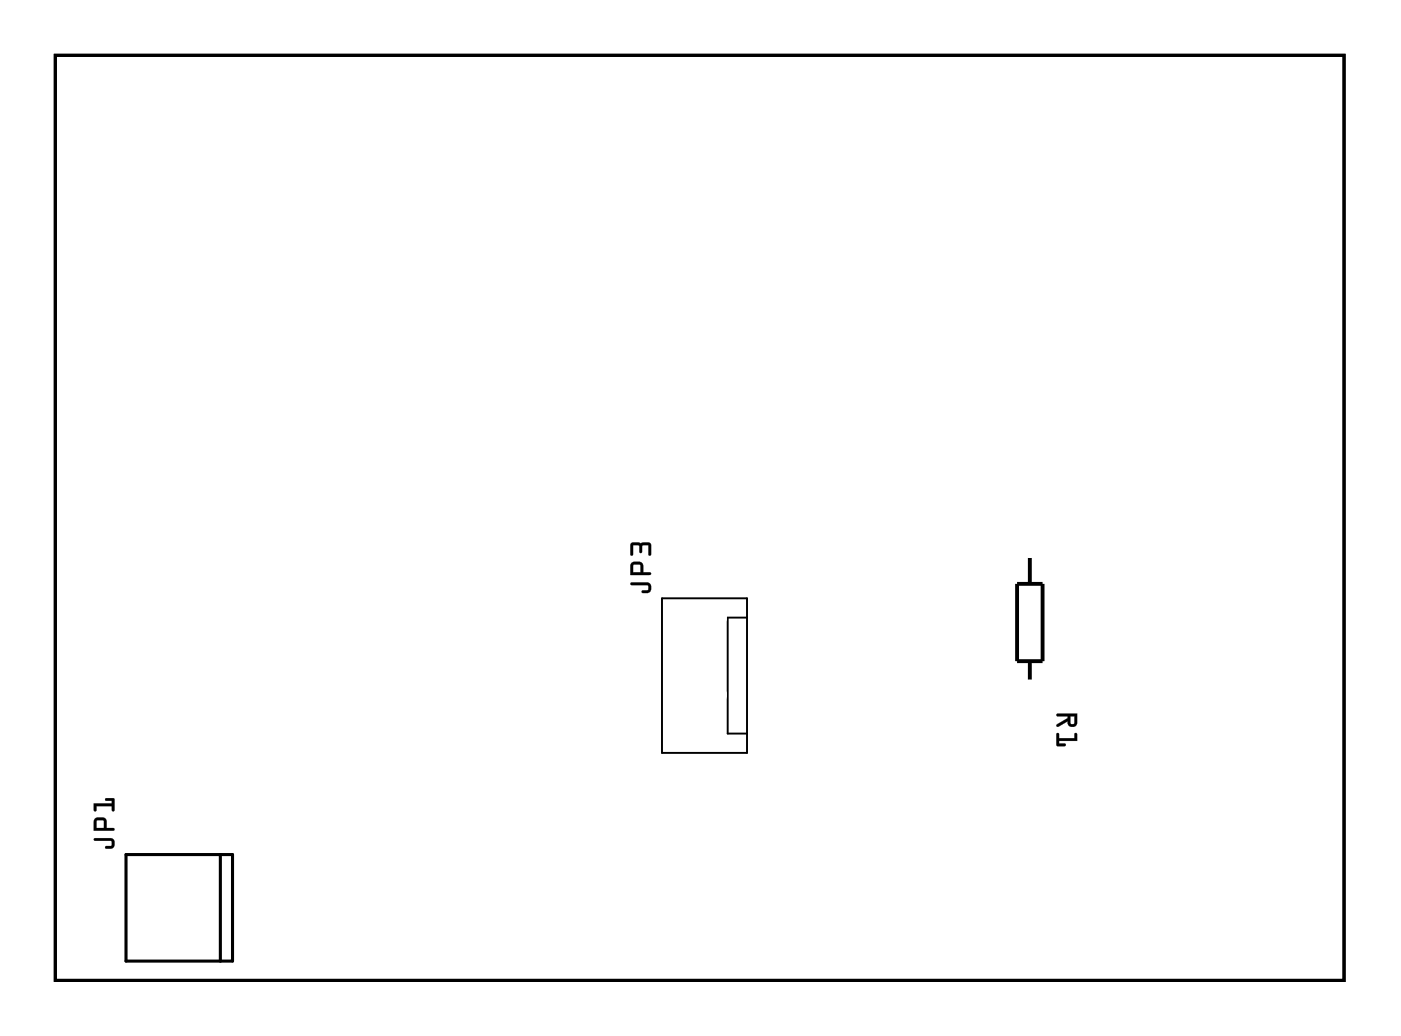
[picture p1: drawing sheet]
<svg xmlns="http://www.w3.org/2000/svg" width="92mm" height="68mm" viewBox="0 0 92 68" stroke-linecap="round" stroke-linejoin="round" font-family="sans-serif">
<path d="M3.6 3.6h84.7v60.8h-84.7zM8.3 56.2h7v7h-7zM14.5 56.2v7" fill="none" stroke="#000" stroke-width=".2"/>
<g fill="#000">
<path d="M3.6 3.6v60.8h84.7v-60.8zM3.6 3.6h84.7v60.8h-84.7z"/>
<path d="M41.5 38.3h1a.36 .36 0 0 1 .3 .3 .36 .36 0 0 1-.3 .4h-.3v-.1v-.1h.4v-.3h-1.1zM41.5 37l.2-.1h.4l.2 .2v.5h.4l.1 .1-1.4 .1zM41.6 37.1v.5h.5v-.5zM41.5 35.7h1.2l.1 .1v.7h-.2v-.7l-.4 .1v.4h-.1h-.1v-.4l-.4-.1v.6l-.1 .1z"/>
<path d="M41.4 38.3h1.1a.37 .37 0 0 1 .3 .3 .37 .37 0 0 1-.3 .4h-.2a.1 .1 0 0 1-.1-.1 .1 .1 0 0 1 .1-.1h.3v-.3h-1.1zM41.5 38.3v.1l1.1 .1v.3l-.4 .1v.1h.3a.35 .35 0 0 0 .3-.4 .35 .35 0 0 0-.3-.3zM41.5 37l.2-.1h.4l.2 .2v.5h.4a.1 .1 0 0 1 .1 .1 .1 .1 0 0 1-.1 .1h-1.3v-.6zM41.5 37l-.1 .8 1.4-.1-.1-.1h-.4l-.1-.5-.1-.2zM41.6 37.1v.5h.5v-.5zM41.6 37.1h.5v.5h-.5zM41.5 35.7h1.2l.1 .1v.6a.1 .1 0 0 1-.1 .1 .1 .1 0 0 1-.1-.1v-.6l-.4 .1v.4a.1 .1 0 0 1-.1 .1 .1 .1 0 0 1-.1-.1v-.4l-.4-.1v.6a.1 .1 0 0 1-.1 .1 .1 .1 0 0 1-.1-.1zM41.5 35.7v.8l.1-.1v-.6h.4v.5h.1h.1v-.5h.4v.7h.2v-.7l-.1-.1z"/>
<path d="M6.2 55.1h1.1a.36 .36 0 0 1 .2 .3 .36 .36 0 0 1-.2 .4h-.3l-.1-.1 .1-.1h.3v-.3h-1zM6.2 53.8l.2-.1h.4l.2 .2v.5h.5v.1l-1.3 .1zM6.4 53.9l-.1 .5h.5v-.5zM6.2 52.8h1.2v-.2h-.4l-.1-.1h.6v.8h-.1v-.3h-1.1v.3h-.1z"/>
<path d="M6.2 55.1h1.1a.37 .37 0 0 1 .2 .3 .37 .37 0 0 1-.2 .4h-.3a.1 .1 0 0 1-.1-.1 .1 .1 0 0 1 .1-.1h.3v-.3h-1zM6.2 55.1l.1 .1 1 .1v.3l-.4 .1 .1 .1h.3a.35 .35 0 0 0 .2-.4 .35 .35 0 0 0-.2-.3zM6.2 53.8l.2-.1h.4l.2 .2v.5h.4a.1 .1 0 0 1 .1 .1 .1 .1 0 0 1-.1 .1h-1.2v-.6zM6.2 53.8v.8l1.3-.1v-.1h-.5v-.5l-.2-.1zM6.4 53.9l-.1 .5h.5v-.5zM6.4 53.9h.4v.5h-.5zM6.2 52.8h1.2v-.2h-.4a.1 .1 0 0 1-.1-.1 .1 .1 0 0 1 .1-.1l.5 .1v.7a.1 .1 0 0 1-.1 .1 .1 .1 0 0 1-.1-.1l.1-.2h-1.1l.1 .2a.1 .1 0 0 1-.1 .1 .1 .1 0 0 1-.1-.1zM6.2 52.8v.5h.1v-.3h1.1v.3h.1v-.8h-.6l.1 .1h.4v.2z"/>
<path d="M69.5 46.9h1.3v.6a.31 .31 0 0 1-.4 .3 .31 .31 0 0 1-.2-.4l-.7 .4-.1-.2 .8-.4v-.1h-.7zM70.3 47.1v.4l.3 .1v-.5zM69.5 48.2h.1v.3h1v-.3h.1l.1 .5h-1.2v.2h.4v.1h-.5z"/>
<path d="M69.4 46.9h1.4v.6a.32 .32 0 0 1-.4 .3 .32 .32 0 0 1-.2-.4l-.6 .4a.11 .11 0 0 1-.2-.1 .1 .1 0 0 1 .1-.1l.7-.4v-.1h-.7zM69.5 46.9v.2h.7v.1l-.7 .4v.2l.7-.4a.31 .31 0 0 0 .2 .4 .31 .31 0 0 0 .4-.3v-.6zM70.3 47.1l.1 .4 .2 .1v-.5zM70.3 47.1h.3v.5l-.3-.1zM69.4 48.2h.2v.3h1v-.2a.1 .1 0 0 1 .1-.1 .1 .1 0 0 1 .1 .1v.4h-1.2v.2h.4a.1 .1 0 0 1 .1 .1 .1 .1 0 0 1-.1 0h-.6zM69.5 48.2v.8h.5v-.1h-.4v-.2h1.2l-.1-.5h-.1v.3h-1v-.3z"/>
</g>
<path d="M66.8 38.4h1.7v5.1h-1.7zM67.7 36.5v1.9M67.7 43.5v1.3" fill="none" stroke="#000" stroke-width=".25"/>
<path d="M43.5 39.3h5.6v10.2h-5.6zM49.1 40.6h-1.3v7.6h1.3" fill="none" stroke="#000" stroke-width=".13"/>
<circle cx="60.9" cy="25.9" r=".45" fill="#fff"/>
<circle cx="60.9" cy="25.9" r=".45" fill="none" stroke="#fff" stroke-width=".58"/>
<circle cx="83.7" cy="20.8" r=".45" fill="#fff"/>
<circle cx="83.7" cy="20.8" r=".45" fill="none" stroke="#fff" stroke-width=".58"/>
<circle cx="83.7" cy="23.4" r=".45" fill="#fff"/>
<circle cx="83.7" cy="23.4" r=".45" fill="none" stroke="#fff" stroke-width=".58"/>
<circle cx="83.7" cy="25.9" r=".45" fill="#fff"/>
<circle cx="83.7" cy="25.9" r=".45" fill="none" stroke="#fff" stroke-width=".58"/>
<circle cx="83.7" cy="28.4" r=".45" fill="#fff"/>
<circle cx="83.7" cy="28.4" r=".45" fill="none" stroke="#fff" stroke-width=".58"/>
<circle cx="83.7" cy="31" r=".45" fill="#fff"/>
<circle cx="83.7" cy="31" r=".45" fill="none" stroke="#fff" stroke-width=".58"/>
<circle cx="60.9" cy="23.4" r=".45" fill="#fff"/>
<circle cx="60.9" cy="23.4" r=".45" fill="none" stroke="#fff" stroke-width=".58"/>
<circle cx="60.9" cy="20.8" r=".45" fill="#fff"/>
<circle cx="60.9" cy="20.8" r=".45" fill="none" stroke="#fff" stroke-width=".58"/>
<circle cx="60.9" cy="28.4" r=".45" fill="#fff"/>
<circle cx="60.9" cy="28.4" r=".45" fill="none" stroke="#fff" stroke-width=".58"/>
<circle cx="83.7" cy="33.5" r=".45" fill="#fff"/>
<circle cx="83.7" cy="33.5" r=".45" fill="none" stroke="#fff" stroke-width=".58"/>
<circle cx="83.7" cy="36.1" r=".45" fill="#fff"/>
<circle cx="83.7" cy="36.1" r=".45" fill="none" stroke="#fff" stroke-width=".58"/>
<circle cx="83.7" cy="38.6" r=".45" fill="#fff"/>
<circle cx="83.7" cy="38.6" r=".45" fill="none" stroke="#fff" stroke-width=".58"/>
<circle cx="83.7" cy="41.1" r=".45" fill="#fff"/>
<circle cx="83.7" cy="41.1" r=".45" fill="none" stroke="#fff" stroke-width=".58"/>
<circle cx="83.7" cy="43.7" r=".45" fill="#fff"/>
<circle cx="83.7" cy="43.7" r=".45" fill="none" stroke="#fff" stroke-width=".58"/>
<circle cx="83.7" cy="46.2" r=".45" fill="#fff"/>
<circle cx="83.7" cy="46.2" r=".45" fill="none" stroke="#fff" stroke-width=".58"/>
<circle cx="83.7" cy="48.7" r=".45" fill="#fff"/>
<circle cx="83.7" cy="48.7" r=".45" fill="none" stroke="#fff" stroke-width=".58"/>
<circle cx="83.7" cy="51.3" r=".45" fill="#fff"/>
<circle cx="83.7" cy="51.3" r=".45" fill="none" stroke="#fff" stroke-width=".58"/>
<circle cx="83.7" cy="53.8" r=".45" fill="#fff"/>
<circle cx="83.7" cy="53.8" r=".45" fill="none" stroke="#fff" stroke-width=".58"/>
<circle cx="83.7" cy="56.3" r=".45" fill="#fff"/>
<circle cx="83.7" cy="56.3" r=".45" fill="none" stroke="#fff" stroke-width=".58"/>
<circle cx="60.9" cy="38.6" r=".45" fill="#fff"/>
<circle cx="60.9" cy="38.6" r=".45" fill="none" stroke="#fff" stroke-width=".58"/>
<circle cx="60.9" cy="41.1" r=".45" fill="#fff"/>
<circle cx="60.9" cy="41.1" r=".45" fill="none" stroke="#fff" stroke-width=".58"/>
<circle cx="60.9" cy="43.7" r=".45" fill="#fff"/>
<circle cx="60.9" cy="43.7" r=".45" fill="none" stroke="#fff" stroke-width=".58"/>
<circle cx="60.9" cy="46.2" r=".45" fill="#fff"/>
<circle cx="60.9" cy="46.2" r=".45" fill="none" stroke="#fff" stroke-width=".58"/>
<circle cx="60.9" cy="48.7" r=".45" fill="#fff"/>
<circle cx="60.9" cy="48.7" r=".45" fill="none" stroke="#fff" stroke-width=".58"/>
<circle cx="60.9" cy="51.3" r=".45" fill="#fff"/>
<circle cx="60.9" cy="51.3" r=".45" fill="none" stroke="#fff" stroke-width=".58"/>
<circle cx="60.9" cy="53.8" r=".45" fill="#fff"/>
<circle cx="60.9" cy="53.8" r=".45" fill="none" stroke="#fff" stroke-width=".58"/>
<circle cx="60.9" cy="56.3" r=".45" fill="#fff"/>
<circle cx="60.9" cy="56.3" r=".45" fill="none" stroke="#fff" stroke-width=".58"/>
<circle cx="60.9" cy="31" r=".45" fill="#fff"/>
<circle cx="60.9" cy="31" r=".45" fill="none" stroke="#fff" stroke-width=".58"/>
<circle cx="60.9" cy="33.5" r=".45" fill="#fff"/>
<circle cx="60.9" cy="33.5" r=".45" fill="none" stroke="#fff" stroke-width=".58"/>
<circle cx="60.9" cy="36.1" r=".45" fill="#fff"/>
<circle cx="60.9" cy="36.1" r=".45" fill="none" stroke="#fff" stroke-width=".58"/>
<path d="M6.9 10.8h1.6v1.5h-1.6z" fill="#fff"/>
<path d="M6.9 10.8h1.6v1.5h-1.6z" fill="none" stroke="#fff" stroke-width=".76" stroke-linecap="butt"/>
<circle cx="7.7" cy="31.6" r=".74" fill="#fff"/>
<circle cx="7.7" cy="31.6" r=".74" fill="none" stroke="#fff" stroke-width=".76" stroke-linecap="butt"/>
<circle cx="7.7" cy="11.6" r=".74" fill="#fff"/>
<circle cx="7.7" cy="11.6" r=".74" fill="none" stroke="#fff" stroke-width=".76" stroke-linecap="butt"/>
<circle cx="52.7" cy="31.6" r=".74" fill="#fff"/>
<circle cx="52.7" cy="31.6" r=".74" fill="none" stroke="#fff" stroke-width=".76" stroke-linecap="butt"/>
<circle cx="52.7" cy="11.6" r=".74" fill="#fff"/>
<circle cx="52.7" cy="11.6" r=".74" fill="none" stroke="#fff" stroke-width=".76" stroke-linecap="butt"/>
<path d="M7 30.9h1.4v1.4h-1.4z" fill="#fff"/>
<path d="M7 30.9h1.4v1.4h-1.4z" fill="none" stroke="#fff" stroke-width=".76" stroke-linecap="butt"/>
<path d="M51.9 30.9h1.5v1.4h-1.5z" fill="#fff"/>
<path d="M51.9 30.9h1.5v1.4h-1.5z" fill="none" stroke="#fff" stroke-width=".76" stroke-linecap="butt"/>
<path d="M51.9 10.9h1.5v1.4h-1.5z" fill="#fff"/>
<path d="M51.9 10.9h1.5v1.4h-1.5z" fill="none" stroke="#fff" stroke-width=".76" stroke-linecap="butt"/>
<circle cx="8.6" cy="52.1" r=".74" fill="#fff"/>
<circle cx="8.6" cy="52.1" r=".74" fill="none" stroke="#fff" stroke-width=".76" stroke-linecap="butt"/>
<circle cx="8.6" cy="38" r=".74" fill="#fff"/>
<circle cx="8.6" cy="38" r=".74" fill="none" stroke="#fff" stroke-width=".76" stroke-linecap="butt"/>
<circle cx="31.7" cy="52.1" r=".74" fill="#fff"/>
<circle cx="31.7" cy="52.1" r=".74" fill="none" stroke="#fff" stroke-width=".76" stroke-linecap="butt"/>
<circle cx="31.7" cy="49.5" r=".74" fill="#fff"/>
<circle cx="31.7" cy="49.5" r=".74" fill="none" stroke="#fff" stroke-width=".76" stroke-linecap="butt"/>
<circle cx="31.7" cy="40.6" r=".74" fill="#fff"/>
<circle cx="31.7" cy="40.6" r=".74" fill="none" stroke="#fff" stroke-width=".76" stroke-linecap="butt"/>
<circle cx="31.7" cy="38" r=".74" fill="#fff"/>
<circle cx="31.7" cy="38" r=".74" fill="none" stroke="#fff" stroke-width=".76" stroke-linecap="butt"/>
<circle cx="82.7" cy="7.6" r=".74" fill="#fff"/>
<circle cx="82.7" cy="7.6" r=".74" fill="none" stroke="#fff" stroke-width=".76" stroke-linecap="butt"/>
<circle cx="80.2" cy="7.6" r=".74" fill="#fff"/>
<circle cx="80.2" cy="7.6" r=".74" fill="none" stroke="#fff" stroke-width=".76" stroke-linecap="butt"/>
<circle cx="77.6" cy="7.6" r=".74" fill="#fff"/>
<circle cx="77.6" cy="7.6" r=".74" fill="none" stroke="#fff" stroke-width=".76" stroke-linecap="butt"/>
<circle cx="75.1" cy="7.6" r=".74" fill="#fff"/>
<circle cx="75.1" cy="7.6" r=".74" fill="none" stroke="#fff" stroke-width=".76" stroke-linecap="butt"/>
<circle cx="82.7" cy="7.6" r=".74" fill="#fff"/>
<circle cx="82.7" cy="7.6" r=".74" fill="none" stroke="#fff" stroke-width=".76" stroke-linecap="butt"/>
<circle cx="80.2" cy="7.6" r=".74" fill="#fff"/>
<circle cx="80.2" cy="7.6" r=".74" fill="none" stroke="#fff" stroke-width=".76" stroke-linecap="butt"/>
<circle cx="77.6" cy="7.6" r=".74" fill="#fff"/>
<circle cx="77.6" cy="7.6" r=".74" fill="none" stroke="#fff" stroke-width=".76" stroke-linecap="butt"/>
<circle cx="75.1" cy="7.6" r=".74" fill="#fff"/>
<circle cx="75.1" cy="7.6" r=".74" fill="none" stroke="#fff" stroke-width=".76" stroke-linecap="butt"/>
<circle cx="64.7" cy="7.6" r=".74" fill="#fff"/>
<circle cx="64.7" cy="7.6" r=".74" fill="none" stroke="#fff" stroke-width=".76" stroke-linecap="butt"/>
<circle cx="67.2" cy="7.6" r=".74" fill="#fff"/>
<circle cx="67.2" cy="7.6" r=".74" fill="none" stroke="#fff" stroke-width=".76" stroke-linecap="butt"/>
<circle cx="69.8" cy="7.6" r=".74" fill="#fff"/>
<circle cx="69.8" cy="7.6" r=".74" fill="none" stroke="#fff" stroke-width=".76" stroke-linecap="butt"/>
<circle cx="72.3" cy="7.6" r=".74" fill="#fff"/>
<circle cx="72.3" cy="7.6" r=".74" fill="none" stroke="#fff" stroke-width=".76" stroke-linecap="butt"/>
<circle cx="11.7" cy="61.6" r=".81" fill="#fff"/>
<circle cx="11.7" cy="61.6" r=".81" fill="none" stroke="#fff" stroke-width=".67" stroke-linecap="butt"/>
<path d="M10.7 60.6h2v2h-2zM11.1 61.6a.6 .6 0 0 0 1.2 0 .6 .6 0 0 0-1.2 0z" fill="#fff"/>
<g fill="none" stroke="#fff" stroke-width=".25">
<path d="M10.7 60.6h2v2h-2z"/>
<circle cx="11.7" cy="61.6" r=".6"/>
</g>
<circle cx="11.7" cy="57.7" r=".81" fill="#fff"/>
<circle cx="11.7" cy="57.7" r=".81" fill="none" stroke="#fff" stroke-width=".67" stroke-linecap="butt"/>
<circle cx="11.7" cy="61.6" r=".81" fill="#fff"/>
<circle cx="11.7" cy="61.6" r=".81" fill="none" stroke="#fff" stroke-width=".67" stroke-linecap="butt"/>
<path d="M10.7 60.6h2v2h-2zM11.1 61.6a.6 .6 0 0 0 1.2 0 .6 .6 0 0 0-1.2 0z" fill="#fff"/>
<g fill="none" stroke="#fff" stroke-width=".25">
<path d="M10.7 60.6h2v2h-2z"/>
<circle cx="11.7" cy="61.6" r=".6"/>
</g>
<circle cx="11.7" cy="57.7" r=".81" fill="#fff"/>
<circle cx="11.7" cy="57.7" r=".81" fill="none" stroke="#fff" stroke-width=".67" stroke-linecap="butt"/>
<circle cx="11.7" cy="61.6" r=".81" fill="#fff"/>
<circle cx="11.7" cy="61.6" r=".81" fill="none" stroke="#fff" stroke-width=".67" stroke-linecap="butt"/>
<path d="M10.7 60.6h2v2h-2zM11.1 61.6a.6 .6 0 0 0 1.2 0 .6 .6 0 0 0-1.2 0z" fill="#fff"/>
<g fill="none" stroke="#fff" stroke-width=".25">
<path d="M10.7 60.6h2v2h-2z"/>
<circle cx="11.7" cy="61.6" r=".6"/>
</g>
<circle cx="11.7" cy="57.7" r=".81" fill="#fff"/>
<circle cx="11.7" cy="57.7" r=".81" fill="none" stroke="#fff" stroke-width=".67" stroke-linecap="butt"/>
<circle cx="67.7" cy="35.6" r=".7" fill="#fff"/>
<circle cx="67.7" cy="35.6" r=".7" fill="none" stroke="#fff" stroke-width=".76" stroke-linecap="butt"/>
<circle cx="67.7" cy="45.8" r=".7" fill="#fff"/>
<circle cx="67.7" cy="45.8" r=".7" fill="none" stroke="#fff" stroke-width=".76" stroke-linecap="butt"/>
<circle cx="67.7" cy="35.6" r=".7" fill="#fff"/>
<circle cx="67.7" cy="35.6" r=".7" fill="none" stroke="#fff" stroke-width=".76" stroke-linecap="butt"/>
<circle cx="67.7" cy="45.8" r=".7" fill="#fff"/>
<circle cx="67.7" cy="45.8" r=".7" fill="none" stroke="#fff" stroke-width=".76" stroke-linecap="butt"/>
<circle cx="46.4" cy="48.2" r=".72" fill="#fff"/>
<circle cx="46.4" cy="48.2" r=".72" fill="none" stroke="#fff" stroke-width=".69" stroke-linecap="butt"/>
<path d="M45.5 47.3h1.9v1.9h-1.9zM45.9 48.2a.51 .51 0 0 0 1 0 .51 .51 0 0 0-1 0z" fill="#fff"/>
<g fill="none" stroke="#fff" stroke-width=".25">
<path d="M45.5 47.3h1.9v1.9h-1.9z"/>
<circle cx="46.4" cy="48.2" r=".51"/>
</g>
<circle cx="46.7" cy="45.7" r=".72" fill="#fff"/>
<circle cx="46.7" cy="45.7" r=".72" fill="none" stroke="#fff" stroke-width=".69" stroke-linecap="butt"/>
<circle cx="46.4" cy="43.1" r=".72" fill="#fff"/>
<circle cx="46.4" cy="43.1" r=".72" fill="none" stroke="#fff" stroke-width=".69" stroke-linecap="butt"/>
<circle cx="46.7" cy="40.6" r=".72" fill="#fff"/>
<circle cx="46.7" cy="40.6" r=".72" fill="none" stroke="#fff" stroke-width=".69" stroke-linecap="butt"/>
<circle cx="46.4" cy="48.2" r=".72" fill="#fff"/>
<circle cx="46.4" cy="48.2" r=".72" fill="none" stroke="#fff" stroke-width=".69" stroke-linecap="butt"/>
<path d="M45.5 47.3h1.9v1.9h-1.9zM45.9 48.2a.51 .51 0 0 0 1 0 .51 .51 0 0 0-1 0z" fill="#fff"/>
<g fill="none" stroke="#fff" stroke-width=".25">
<path d="M45.5 47.3h1.9v1.9h-1.9z"/>
<circle cx="46.4" cy="48.2" r=".51"/>
</g>
<circle cx="46.7" cy="45.7" r=".72" fill="#fff"/>
<circle cx="46.7" cy="45.7" r=".72" fill="none" stroke="#fff" stroke-width=".69" stroke-linecap="butt"/>
<circle cx="46.4" cy="43.1" r=".72" fill="#fff"/>
<circle cx="46.4" cy="43.1" r=".72" fill="none" stroke="#fff" stroke-width=".69" stroke-linecap="butt"/>
<circle cx="46.7" cy="40.6" r=".72" fill="#fff"/>
<circle cx="46.7" cy="40.6" r=".72" fill="none" stroke="#fff" stroke-width=".69" stroke-linecap="butt"/>
<circle cx="46.4" cy="48.2" r=".72" fill="#fff"/>
<circle cx="46.4" cy="48.2" r=".72" fill="none" stroke="#fff" stroke-width=".69" stroke-linecap="butt"/>
<path d="M45.5 47.3h1.9v1.9h-1.9zM45.9 48.2a.51 .51 0 0 0 1 0 .51 .51 0 0 0-1 0z" fill="#fff"/>
<g fill="none" stroke="#fff" stroke-width=".25">
<path d="M45.5 47.3h1.9v1.9h-1.9z"/>
<circle cx="46.4" cy="48.2" r=".51"/>
</g>
<circle cx="46.7" cy="45.7" r=".72" fill="#fff"/>
<circle cx="46.7" cy="45.7" r=".72" fill="none" stroke="#fff" stroke-width=".69" stroke-linecap="butt"/>
<circle cx="46.4" cy="43.1" r=".72" fill="#fff"/>
<circle cx="46.4" cy="43.1" r=".72" fill="none" stroke="#fff" stroke-width=".69" stroke-linecap="butt"/>
<circle cx="46.7" cy="40.6" r=".72" fill="#fff"/>
<circle cx="46.7" cy="40.6" r=".72" fill="none" stroke="#fff" stroke-width=".69" stroke-linecap="butt"/>
</svg>
